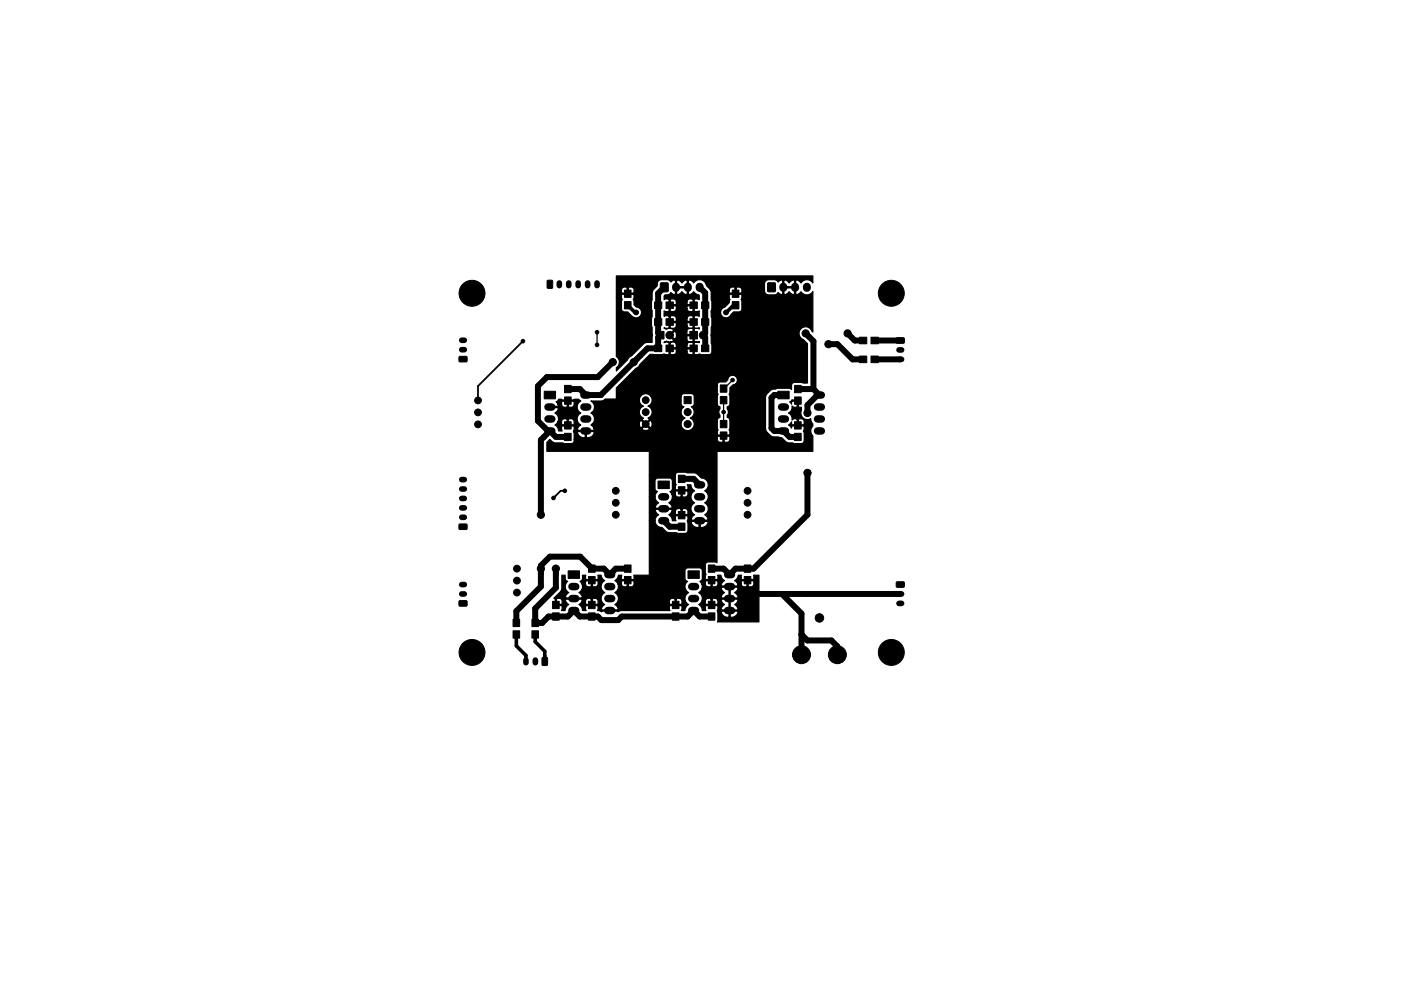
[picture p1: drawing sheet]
<svg xmlns="http://www.w3.org/2000/svg" width="297mm" height="210mm" viewBox="0 0 297 210" stroke-linecap="round" stroke-linejoin="round" font-family="sans-serif">
<g fill="#000" stroke="#000" stroke-width=".21">
<path d="M116.1 59.5l1 .1v1.6l-1.1-.1zM140.1 60.1h1.5v1.8l-1.6-.1zM162.8 60.1h1.6l-.1 1.8-1.5-.1zM97.4 75.7l1.5-.1 .1 1.1-1.6 .1zM132.4 64h1.4v1.5h-1.4zM132.4 61.5h1.4v1.6h-1.4zM138.8 67.6h1.5v1.4h-1.5zM138.8 64.1h1.5v1.4h-1.5zM138.8 73.2h1.5v1.4h-1.5zM139.2 70.3h1.6v1.6h-1.6zM141.2 67.6h1.6v1.4h-1.6zM141.2 64.1h1.6v1.4h-1.6z"/>
<path d="M141.2 73.2h1.6v1.4h-1.6zM146.3 70.3h1.6v1.6h-1.6zM146.3 67.6h1.5v1.4h-1.5zM146.3 64.1h1.5v1.4h-1.5zM146.3 73.2h1.5v1.4h-1.5zM148.7 67.6h1.6v1.4h-1.6zM148.7 64.1h1.6v1.4h-1.6zM148.7 73.2h1.6v1.4h-1.6zM155.3 64h1.4v1.5h-1.4zM155.3 61.5h1.4v1.6h-1.4zM182.2 71.5h1.6v1.4h-1.6zM182.2 75.5h1.6v1.4h-1.6z"/>
<path d="M184.7 71.5h1.5v1.4h-1.5zM184.7 75.5h1.5v1.4h-1.5zM190.1 71.7h1.5l.1 1-1.6 .1zM115.4 83h2.4v1.6h-2.4zM119.7 91.9h1.4v1.6h-1.4zM119.7 89.5h1.4v1.5h-1.4zM119.7 81.8h1.4v1.5h-1.4zM119.7 84.2h1.4v1.6h-1.4zM145 84.1h1.5v1.5h-1.5zM152.7 91.6h1.4v1.6h-1.4zM152.7 89.2h1.4v1.5h-1.4zM152.7 84.1h1.4v1.6h-1.4z"/>
<path d="M152.7 81.7h1.4v1.5h-1.4zM164.9 83h2.4v1.6h-2.4zM168.5 84.2h1.4v1.6h-1.4zM168.5 81.8h1.4v1.5h-1.4zM168.5 89.5h1.4v1.5h-1.4zM168.5 91.9h1.4v1.6h-1.4zM97.4 111.2h1.5l.1 1-1.6 .1zM139.5 102.1h2.4v1.6h-2.4zM143.8 111h1.4v1.5h-1.4zM143.8 108.5h1.4v1.6h-1.4zM143.8 100.8h1.4v1.6h-1.4zM143.8 103.3h1.4v1.5h-1.4z"/>
<path d="M97.4 127.5h1.5l.1 1-1.6 .1zM108.8 133.8h1.4v1.6h-1.4zM108.8 131.4h1.4v1.5h-1.4zM112.8 133.8h1.4v1.6h-1.4zM112.8 131.4h1.4v1.5h-1.4zM115 139.5l1.1 .1-.1 1.6-1.1-.1zM117.2 130h1.4v1.6h-1.4zM117.2 127.6h1.4v1.5h-1.4zM120.5 121.1h2.4v1.6h-2.4zM124.8 130h1.4v1.6h-1.4zM124.8 127.6h1.4v1.5h-1.4zM124.8 119.9h1.4v1.5h-1.4z"/>
<path d="M124.8 122.3h1.4v1.6h-1.4zM132.4 119.9h1.4v1.5h-1.4zM132.4 122.3h1.4v1.6h-1.4zM142.6 130h1.4v1.6h-1.4zM142.6 127.6h1.4v1.5h-1.4zM145.9 121.1h2.4v1.6h-2.4zM150.2 130h1.4v1.6h-1.4zM150.2 127.6h1.4v1.5h-1.4zM150.2 119.9h1.4v1.5h-1.4zM150.2 122.3h1.4v1.6h-1.4zM157.8 119.9h1.4v1.5h-1.4zM157.8 122.3h1.4v1.6h-1.4z"/>
<path d="M190.1 123.5h1.5l.1 1-1.6 .1z"/>
<circle cx="100.1" cy="62.2" r="2.75"/>
<circle cx="110.9" cy="72.4" r=".38"/>
<circle cx="126.6" cy="70.5" r=".38"/>
<circle cx="126.6" cy="73.2" r=".38"/>
<circle cx="129.9" cy="76.8" r=".76"/>
<circle cx="134.4" cy="76.8" r=".76"/>
<circle cx="134.9" cy="66.3" r=".51"/>
<circle cx="138.8" cy="76.8" r=".76"/>
<circle cx="142" cy="71.1" r=".8"/>
<circle cx="149.1" cy="71.1" r=".8"/>
<circle cx="153.9" cy="66.3" r=".51"/>
<circle cx="170.8" cy="70.7" r=".76"/>
<circle cx="175.6" cy="73" r=".76"/>
<circle cx="179.7" cy="70.7" r=".76"/>
<circle cx="189" cy="62.2" r="2.75"/>
<circle cx="101.3" cy="87.5" r=".72"/>
<circle cx="101.3" cy="85" r=".72"/>
<circle cx="101.3" cy="90" r=".72"/>
<circle cx="136.9" cy="84.9" r=".72"/>
<circle cx="136.9" cy="87.4" r=".72"/>
<circle cx="136.9" cy="90" r=".72"/>
<circle cx="145.8" cy="90" r=".75"/>
<circle cx="145.8" cy="87.4" r=".75"/>
<circle cx="151.1" cy="93.8" r=".51"/>
<circle cx="153.4" cy="87.4" r=".38"/>
<circle cx="155.3" cy="80.6" r=".38"/>
<circle cx="171.2" cy="87.6" r=".76"/>
<circle cx="114.7" cy="109.2" r=".76"/>
<circle cx="117.3" cy="105.7" r=".38"/>
<circle cx="119.8" cy="104.1" r=".38"/>
<circle cx="130.6" cy="109.2" r=".72"/>
<circle cx="130.6" cy="106.7" r=".72"/>
<circle cx="130.6" cy="104.1" r=".72"/>
<circle cx="158.5" cy="106.7" r=".72"/>
<circle cx="158.5" cy="109.2" r=".72"/>
<circle cx="158.5" cy="104.1" r=".72"/>
<circle cx="171.2" cy="100.3" r=".76"/>
<circle cx="100.1" cy="138.4" r="2.75"/>
<circle cx="109.6" cy="123.2" r=".72"/>
<circle cx="109.6" cy="120.6" r=".72"/>
<circle cx="109.6" cy="125.7" r=".72"/>
<circle cx="114.7" cy="120.6" r=".76"/>
<circle cx="117.9" cy="120.6" r=".76"/>
<circle cx="169.9" cy="138.9" r="1.9"/>
<circle cx="173.7" cy="131.1" r=".9"/>
<circle cx="177.5" cy="138.9" r="1.9"/>
<circle cx="189" cy="138.4" r="2.75"/>
</g>
<g fill="none" stroke="#000" stroke-width="1.6">
<path d="M116.2 91.4h.8M116.2 86.4h.8M116.2 88.9h.8M123.8 83.8h.8M123.8 91.4h.8M123.8 86.4h.8M123.8 88.9h.8M165.7 91.4h.8M165.7 86.4h.8M165.7 88.9h.8M173.3 83.8h.8M173.3 91.4h.8"/>
<path d="M173.3 86.4h.8M173.3 88.9h.8M140.3 110.5h.8M140.3 105.4h.8M140.3 107.9h.8M147.9 102.9h.8M147.9 110.5h.8M147.9 105.4h.8M147.9 107.9h.8M121.3 129.5h.8M121.3 124.5h.8M121.3 127h.8"/>
<path d="M128.9 121.9h.8M128.9 129.5h.8M128.9 124.5h.8M128.9 127h.8M146.7 129.5h.8M146.7 124.5h.8M146.7 127h.8M154.3 121.9h.8M154.3 129.5h.8M154.3 124.5h.8M154.3 127h.8"/>
</g>
<g fill="none" stroke="#000" stroke-width="1.2">
<path d="M97.9 72.2h.5M97.9 74.2h.5M118.6 60v.6M120.6 60v.6M122.6 60v.6M124.6 60v.6M126.6 60v.6M190.6 76.2h.6M190.6 74.2h.6M97.9 101.8h.5M97.9 103.8h.5M97.9 105.8h.5"/>
<path d="M97.9 107.8h.5M97.9 109.8h.5M97.9 124h.5M97.9 126h.5M190.6 126h.6M190.6 128h.6M111.5 140.1v.5M113.5 140.1v.5"/>
</g>
<path d="M143.3 60.8v.3M145.8 60.8v.3M148.3 60.8v.3M166.1 60.8v.3M168.6 60.8v.3M171.1 60.8v.3" fill="none" stroke="#000" stroke-width="1.7"/>
<g fill="none" stroke="#000" stroke-width="1.3">
<path d="M129.9 76.8l-3.2 3.2h-10.7l-2 1.9v7.4l2.2 2.1h.4M140.8 61l-1.3 1.3v8.4l.5 .4-.5 .5v2.3h-2.2l-9.9 9.9h-3.2l-1.3-1.3h-2.5M148.3 61l1.2 1.1v8.6l-.4 .4 .4 .5v2.3M170.8 70.7l1.7 1.7v10.1M175.6 73h1.9l3.3 3.2h2.2M179.7 70.7l1.5 1.5h1.8M185.4 72.2h5.5M185.4 76.2h5.5M116.6 91.4l-1.9 1.9v15.9M116.6 91.4l1.3 1.3h2.5M166.1 83.8h-1.9l-.6 .6v6.5l.6 .5h1.9l1.3 1.3h1.8M169.4 82.5h3.1"/>
<path d="M172.5 82.5l1.2 1.3h-.6M173.3 83.8l-2.1 2.2v1.6M140.7 110.5l1.3 1.3h2.5M144.5 101.6h2.6l1.2 1.3M171.2 100.3v8.9l-11.4 11.4h-3.8l-1.3 1.3-1.3-1.3h-2.5M117.9 120.6v4.1l-4.4 4.4v3.1h1.4l1.4-1.4h4.1l1.3-1.3 1.2 1.3h3.8l.8 .8h3.6l.7-.8h14l1.3-1.3 1.2 1.3h2.6M133.1 120.6h-2.5l-1.3 1.3-1.3-1.3h-2.5l-2.5-2.5h-6.4l-1.9 1.9v4.5l-5.2 5.2v2.5M160.1 126h30.8M165.8 126l4.1 4.2v8.7M169.9 134.6l1.3 1.3h5.1l1.2 1.2v1.8"/>
</g>
<circle cx="171.2" cy="100.3" r=".63" fill="#000"/>
<path d="M126.6 70.5v2.7M153.4 84.9v5.1M155.3 80.6l-1.9 1.8" fill="none" stroke="#000" stroke-width=".25"/>
<path d="M110.9 72.4l-9.6 9.5v3.1M119.8 104.1h-.9l-1.6 1.6" fill="none" stroke="#000" stroke-width=".38"/>
<path d="M133.1 64.8l1.5 1.5h.3M156 64.8h-.5l-1.6 1.5M109.5 134.6v2.4l2 2.1v1.2M113.5 134.6v1.6l2 2v2.1" fill="none" stroke="#000" stroke-width=".76"/>
<path d="M130.7 58.5h41.6v1.5a1.49 1.49 0 0 0-2.5 0l-.6-.5-.3-.1-.2 .1v2.9a.88 .88 0 0 0 1.1-.5 1.49 1.49 0 0 0 2.5 0v8.6l-.2-.3a1.4 1.4 0 0 0-2.3-.5 1.4 1.4 0 0 0 .5 2.3l.9 .9v8.4l-2.9-.2-.4 .4-.1 1.1-.5-.2h-2.5l-1.1 .2-1 .9-.4 .9v6.5l.2 .7 .9 .9 .5 .2 1.9 .2 .9 .9 .4 .2 1.4 .1 1.7-.1 .3-.4v-1.7a.64 .64 0 0 1 0-.9v-.5l-.2-.1h-2.3l-.2 .4-.6-.6 .6-.7v.5l.2 .1h1v-1.1h.3v1.1h1l.2-.1v-.5a.64 .64 0 0 0-.6-.7h-.5l-.1 .2-1-.1-.4 .2-.1-.8-.6-.7 .6-.7 .1-.8 .4 .3h.6l.1-.2v-1.1h-1l-.2 .2v.5l-.4-.6 .5-.4h1.4v1.4l.1 .2h.5v.6a1.4 1.4 0 0 0 .4 1.7 1.4 1.4 0 0 0 1.6 .1l.1 .6 .3 .5v.5a1.44 1.44 0 0 0 0 2.1v3.3h-20.3v23.6l-.4-.2h-1.4l-.5 .2-.2 .5v1.5a.64 .64 0 0 1 0 .9v.5l.2 .2h2.4l.1-.2-.1-.8h.8l.2 .7 .5 .5-.6 .6-.1 .3 .1 .2h3.4v-.4h.8a.64 .64 0 0 0 .6 .6h.4l.2-.2v-1.1h.2v1.1l.2 .2 .8-.2 .2-.3v-.6l-.1-.2h-2.4l-.1 .2v.5h-.8l-.6-.7 .5-.5 .2-.7h.7v.8l.1 .2h2.4l.1-.2v-.8h1.1v9.9h-8.8l.1-2h.7a1.46 1.46 0 0 0 1.7 1.1v-1.3h.2v1.3l.7-.1 .7-.4a.55 .55 0 0 0 .2-.8h-3.4l-.1 .2h-.7l-.2-.3 .2-.3v-.7l-.1-.1h-2.4l-.2 .1 .2 .9h-.8l-.2-.8-.6-.4 .7-.7h.7v.5l.2 .1h1v-1.1h.3v1.1h1.1l.1-.1v-.8h.7l.3 .6 .4 .4-.4 .3a.55 .55 0 0 0-.2 .8h1.6v-2.3h.2v2.3h1.6l.1-.2-.2-.4-.5-.5 .5-.6 .2-.4-.1-.2h-3.4l-.1 .2h-.7l-.5-.3-1 .1a.73 .73 0 0 0-1.1 .4l-.1 .1h-.7a1.42 1.42 0 0 0-.7-1.9l.6-.4 .2-.5h4l.3 .6 .4 .3-.6 .6-.1 .3 .1 .3h1.6v-2.3h.2v2.3h1.6a.91 .91 0 0 0-.6-1.2l.4-.3a.55 .55 0 0 0 .2-.8h-3.4l-.1 .2h-4l-.1-.9h.7l.3 .5 .8 .1 .1-.2v-1.1h.3v1.1a.73 .73 0 0 0 1.2-.3v-.6l-.1-.2h-2.4l-.2 .2v.5h-.7l-.4-.6 .3-.1 .2-.4v-1.7l-.2-.4-.4-.2h-2.4a.64 .64 0 0 0-.7 .6v1.7l.2 .4 .4 .1-.2 .1a1.43 1.43 0 0 0 .4 2.3 1.43 1.43 0 0 0 0 2.6l-.5 .4-.3 .8h-.8l.2-.9-.2-.1h-2.3l-.2 .1 .2 .9h-10.3l-.8 .3v-.1h-3.4l-.1 .1-.8-.3 .1-.9-.1-.1h-2.4l-.2 .1 .2 .9h-.8l-.2-.8-.6-.4 .7-.7h.7v.5l.2 .1h1v-1.1h.3v1.1h1.1l.1-.1v-.5a.64 .64 0 0 0-.6-.7h-.4l-.2 .2-.4-.2-.7 .1-.3 .2-.1 .4h-.7l-.1-.5h-3.3a.92 .92 0 0 0 .6 1.2l-.5 .4-.3 .8h-.8l.2-.9-.2-.1h-1.3v-1.4h.3v1.1h1l.2-.1v-.5a.64 .64 0 0 0-.6-.7h-.5l-.1 .2-.6-.2 1.6-1.7 .1-3.2h.7l.1 1 .5 .3a1.43 1.43 0 0 0 .2 2.4l-.4 .4a.55 .55 0 0 0-.2 .8h3.3l.1-.3-.2-.5-.5-.4h.2a1.43 1.43 0 0 0 .5-1.8h.7l.3 .5 .8 .1 .1-.2v-1.1h.3v1.1a.73 .73 0 0 0 1.2-.3v-.6l-.1-.2h-2.4l-.2 .2v.5h-.7l-.4-.6 .5-.3v-1h.7l-.1 .8 .2 .2h2.4l.1-.2-.1-.8h.8l.2 .7 .5 .5a1.43 1.43 0 0 0 0 2.5 1.43 1.43 0 0 0 0 2.6l-.4 .3a.55 .55 0 0 0-.2 .8h3.4l.1-.2-.2-.4-.5-.5 .6-.7h10.9v.5l.2 .1h1v-1.1h.3v1.1h1l.2-.1v-.6l-.3-.5-.8-.1-.4 .2a.73 .73 0 0 0-1.2 .4v.1h-10.9a1.42 1.42 0 0 0-.6-1.9 1.42 1.42 0 0 0 .6-1.8h.8l.2 .5 .8 .1 .2-.2v-1.1h.2v1.1a.73 .73 0 0 0 1.2-.3v-.6l-.1-.2h-2.4l-.1 .2v.5h-.8l-.6-.7 .5-.5 .2-.7h.7v.8l.1 .2h2.4l.1-.2v-.8h3.2l.1-11.5h1.2a1.43 1.43 0 0 0 1.5 1.4l.9 .9 .4 .2 3.5 .2a.64 .64 0 0 0 .7-.7l-.1-1.7h.7a1.46 1.46 0 0 0 1.7 1.1v-1.3h.3v1.3h.6l.7-.5a.55 .55 0 0 0 .2-.8h-3.3l-.2 .2h-.7l-.1-.3 .2-.3v-.6l-.2-.2h-2.4l-.1 .2 .1 .9h-.7l-.3-.8-.5-.5 .6-.7h.8v.5l.1 .2h1.1v-1.1h.3v1.1h1l.2-.2v-.5a.64 .64 0 0 0-.7-.6h-.4l-.1 .2-.5-.2h-.6l-.3 .3-.1 .3h-.8v-.4h-3.4a.92 .92 0 0 0 .6 1.1l-.5 .5-.2 .8h-1.2v-5.1h1.2l.2 .8 .5 .5-.5 .6-.2 .3 .1 .2h3.4a.92 .92 0 0 0-.6-1.1 1.42 1.42 0 0 0 .6-1.9h.8l.3 .6 .7 .1 .2-.2v-1.1h.3v1.1a.73 .73 0 0 0 1.2-.4v-.6l-.2-.1h-2.4l-.1 .1v.5h-.8l-.4-.5 .4-.2 .1-.3 .1-1.7-.2-.5-.5-.2h-2.4a.64 .64 0 0 0-.6 .7v1.7l.2 .3 .3 .2-.4 .6-.1 .5h-1.2v-4.6h5.5v1.6a.64 .64 0 0 1 0 .9v.5l.1 .1h2.4l.2-.1-.2-.9h.8l.2 .8 .6 .4a1.43 1.43 0 0 0 0 2.6 1.43 1.43 0 0 0 0 2.5l-.5 .4a.55 .55 0 0 0-.1 .8h3.3l.1-.3-.3-.5-.4-.4 .1-.1a1.43 1.43 0 0 0-.1-2.4 1.43 1.43 0 0 0 0-2.6 1.43 1.43 0 0 0 .7-1.6 1.43 1.43 0 0 0-1.4-1.1l-.9-.9-.5-.2-3.5-.1a.64 .64 0 0 0-.6 .6h-5.5l-.1-5h-21.6v-1.9l.6-.7 .5 .6 .5 .2 3.5 .1a.7 .7 0 0 0 .6-.9h30.4l.3 .5 .7 .1 .2-.1v-1.1h.2v1.1a.73 .73 0 0 0 1.2-.4l.1-.6-.2-.1h-2.4l-.1 .1v.5h-30.4v-1.4h.7l.3 .6 .4 .3 1 .2v-1.3h.2v1.3a1.46 1.46 0 0 0 1.7-1.1l-.1-.2h-3.4l-.1 .2h-.7l-.2-.3 .2-.3v-.7l-.1-.1h-2.4l-.1 .1 .1 .9h-.8l-.2-.8-.5-.4 .6-.7h.8v.5l.1 .1h1.1v-1.1h.2v1.1h1.1l.1-.1v-.6l-.2-.5-.8-.1-.4 .2a.73 .73 0 0 0-1.2 .4v.1h-.8a1.42 1.42 0 0 0-.6-1.9l.4-.3a.55 .55 0 0 0 .2-.8h-1.8l-.1-.3h1.9v-.4h.8l.2 .5 .8 .1 .2-.2v-1.1h.2v1.1a.73 .73 0 0 0 1.2-.3v-.6l-.1-.2h-2.4l-.1 .2v.5h-.8l-.4-.6 .3-.1 .2-.4h.7l.1 .2h2.4l.1-.2h1l.4 .4a1.43 1.43 0 0 0 0 2.5 1.43 1.43 0 0 0 0 2.6l-.4 .3a.55 .55 0 0 0-.2 .8h3.4v-.4h10.3v.2l.8 .2 .6-.2 .1-.2-.8-.7-.7 .7h-10.3l-.6-.7 .2-.2h10l.2 .7h.3l.7-.7h.4l.7 .7a.88 .88 0 0 0 0-1.5l-.7 .8h-.4l-.7-.8-.3 .1-.2 .7h-10a1.43 1.43 0 0 0-.2-2.4 1.43 1.43 0 0 0 0-2.5h2.3l.6-.3h7.4l.1 .7 .7 .7h-.1a1.36 1.36 0 0 0-.8 1.3 1.36 1.36 0 0 0 .9 1.2l-.2 .3 .7 .8 .8-.8-.3-.3 .1-.1a1.36 1.36 0 0 0 .8-1.3 1.36 1.36 0 0 0-.9-1.1 1.35 1.35 0 0 0 .6-2.1h6.4v1.5a.64 .64 0 0 0 .6 .7 1.38 1.38 0 0 0 .2 2.4 1.39 1.39 0 0 0-.5 2.1 1.39 1.39 0 0 0 2.2 0 1.39 1.39 0 0 0-.6-2.1 1.38 1.38 0 0 0 .3-2.4 .64 .64 0 0 0 .6-.7v-1.5l-.2-.4-.5-.2h-1.5a.64 .64 0 0 0-.6 .6h-6.4v-.1a1.36 1.36 0 0 0-1.5-.4 1.36 1.36 0 0 0-.9 1.2h-7.4l2.4-.1 .1-2.4 .6-.6h20.8v1.5a.64 .64 0 0 1 0 .9v1.7l.2 .3 .4 .2v.5a1.01 1.01 0 0 0 0 1.3v.5l-.4 .1-.2 .4v1.6a.64 .64 0 0 1 0 .9v.5l.1 .2h2.4l.2-.2-.1-.6-.1-.3 .2-.5v-1.5a.63 .63 0 0 0-.6-.6v-.5a1.01 1.01 0 0 0 0-1.3v-.5l.4-.2 .1-.3 .1-1.7a.64 .64 0 0 1 0-.9v-.9l.6-.6a1.02 1.02 0 0 0 .9-1.1 1.02 1.02 0 0 0-1-1 1.02 1.02 0 0 0-1 1l-.4 .4h-1.2a.64 .64 0 0 0-.6 .7h-20.8l3.6-3.6 .4-.2 2.5-2.7h2.5a.64 .64 0 0 1 .9 0h.5l.2-.1v-1.1h.2v1.1l.2 .1 .8-.1 .3-.5h2.3a.64 .64 0 0 0 .6 .6h.5l.1-.1v-1.1h-1.1l-.1 .2v.4h-2.3v-.4l-.2-.2h-1.4l.1-1.3h.2v1.1h1.1l.2-.2v-.4h2.3v.4l.1 .2h1.1v-1.1l-.1-.1-.9 .1-.2 .5h-2.3a.64 .64 0 0 0-.6-.6h-.5l-.2 .1-.9-.1-.4 .1v-.1l.4-.2 .9 .2a.63 .63 0 0 0 .7-.5l-1-1h.4l.8 .8h2.6a.64 .64 0 0 0 .7 .7l.5-.1 .1-.1v-1.2h-1.1l-.2 .2v.5h-2.6l.3-.3 .1-.6-.2-.6-.2-.1h2.6v.5l.2 .2h1.1v-1.2l-.1-.1h-.5a.64 .64 0 0 0-.7 .6h-2.6l-.8 .8h-.4l1-1a1.07 1.07 0 0 0-1.6-.2l-.4-.2v-.2l.9 .2 .2-.2v-1.1h.2v1.1l.2 .2 .8-.1 .3-.6h2.3a.64 .64 0 0 0 .6 .7h.5l.1-.2v-1.1h-1.1l-.1 .2v.4h-2.3v-.4l-.2-.2h-1.4l.1-1.3h.2v1.1h1.1l.2-.2v-.4h2.3v.4l.1 .2h1.1v-1.1l-.1-.1-.9 .1-.2 .5h-2.3a.64 .64 0 0 0-.6-.6h-.5l-.2 .1-.9-.1-.4 .1v-1.1l.9 .1 .2-.2v-1h.2v1l.2 .2 .8-.1 .3-.5h2.3a.64 .64 0 0 0 .6 .6h.5l.1-.2v-1h-1.1l-.1 .2v.4h-2.3v-.4l-.2-.2h-1.4l.1-1.3h.2v1h1.1l.2-.1v-.4h2.3v.4l.1 .1h1.1v-1l-.1-.2-.9 .1-.2 .6h-2.3a.64 .64 0 0 0-.6-.7h-.5l-.2 .2-.9-.2-.4 .2v-.8l.2-.2 .8-.1 .4-.4 .8 .4 .2-.1v-1.3h.3v1.3a.88 .88 0 0 0 1.1-.5l.6 .5 .3 .1 .2-.1v-1.3h-2.5v-1.6h.3v1.3h2.2v-1.3h.3v2.9a.88 .88 0 0 0 1.1-.5l.4 .4 .7 .4v.9l-.8-.2-.2 .2v2.3l.2 .2 .8-.1v1.1l-.8-.1-.2 .1v2.4l.2 .2 .8-.2v.3l-.8-.1-.2 .1v2.6l.2 .1 .8-.1v.3l-.8-.1-.2 .1v2.4l.2 .1h.6l.3-.1 .4 .1h1.6a.64 .64 0 0 0 .6-.6l-.2-3.5 .2-2.1-.1-2.8h2a1.15 1.15 0 0 0 .8 1.2 1.15 1.15 0 0 0 1.4-.7l.5-.5h1.2a.64 .64 0 0 0 .6-.7v-1.5l-.2-.5 .2-.3v-.6l-.2-.2h-2.3l-.2 .2v.5a.64 .64 0 0 1 0 .9v.2l-.9 1-.7 .4-.2 .6h-2l.1-2.1-.3-2.6h4v.5l.2 .2h1v-1.1h.3v1.1h1l.2-.2v-.5a.64 .64 0 0 0-.6-.6h-.5l-.1 .2-.4-.2h-.7l-.3 .3-.1 .3h-4l-.8-.9-.1-.4h12.4v1.7l.5 .6 1.7 .1 .7-.5 .7 .4 .2-.1v-1.3h.3v1.3a.88 .88 0 0 0 1.1-.5l.7 .5 .2 .1 .2-.1v-1.3h-2.5v-1.6h.3v1.3h2.2v-1.3a.88 .88 0 0 0-1.1 .5l-.4-.4a.8 .8 0 0 0-1-.1 .8 .8 0 0 0-.9 .3l-.7-.4-1.3-.1-.7 .3-.2 .6h-12.4a1.49 1.49 0 0 0-2.6-.2l-.4-.4a.8 .8 0 0 0-1-.1 .88 .88 0 0 0-1.1 .5l-.4-.4a.8 .8 0 0 0-1-.1 .8 .8 0 0 0-1 .3l-.6-.4h-1.5a1.01 1.01 0 0 0-.8 1.2l-.8 .9-.2 .8-.2 3.2 .2 .4v1.3l-.2 .4v1.4l.2 2.1v1.5l-1.3 .1-.4 .1-2.7 2.7-.4 .2-2.8 3a1.91 1.91 0 0 1 .6-1.5v-.8l-.6-.7v-12.6h1.1l.1 .4-.1 .5v1.5a.64 .64 0 0 0 .6 .7h.7l.8 .8a1.17 1.17 0 0 0 1.9-.1 1.17 1.17 0 0 0-.9-1.8l-.5-.4v-.7a.64 .64 0 0 1 0-.9v-.5l-.1-.2h-2.4l-.1 .2v.5h-1.1v-1.6h1.1v.5l.1 .2h1.1v-1.1h.2v1.1h1.1l.1-.2v-.6l-.2-.4-.8-.1-.4 .2a.73 .73 0 0 0-1.2 .3v.1h-1.1z" fill="#000" stroke="#000" stroke-width=".25"/>
</svg>
